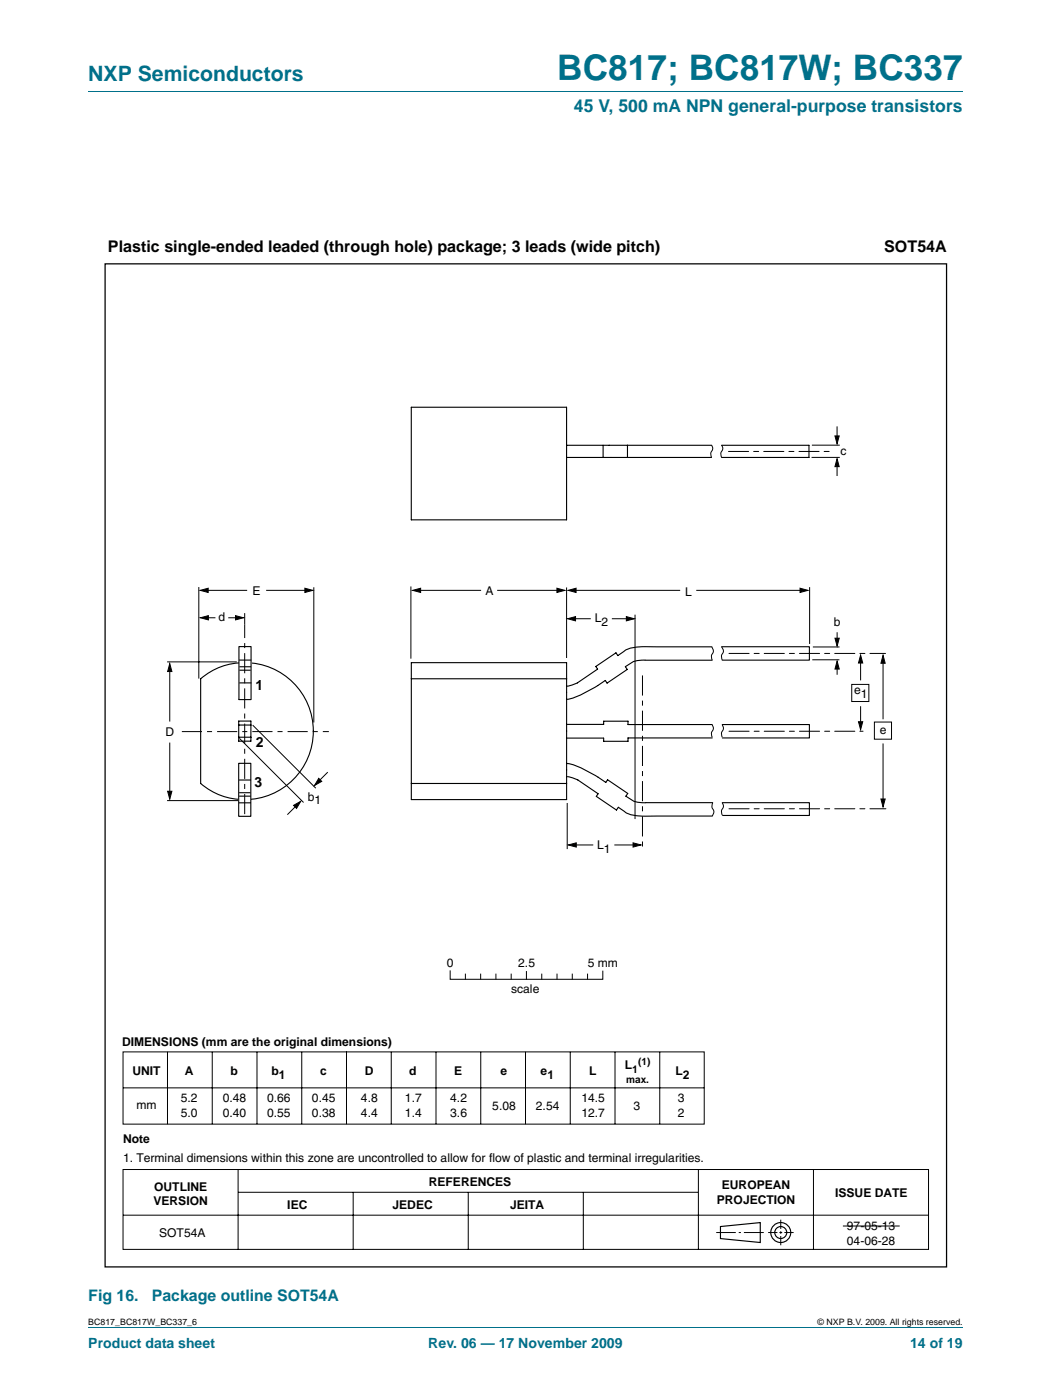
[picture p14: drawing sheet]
<svg xmlns="http://www.w3.org/2000/svg" width="210mm" height="280mm" viewBox="0 0 210 280" stroke-linecap="round" stroke-linejoin="round" font-family="sans-serif">
<defs><g id="words">
<text font-size="7" fill="#00708a" x="111.3" y="16">BC817; BC817W; BC337</text>
<text font-size="4.2" fill="#00708a" x="17.6" y="16.2">NXP Semiconductors</text>
<text font-size="3.5" fill="#00708a" x="114.6" y="22.4">45 V, 500 mA NPN general-purpose transistors</text>
<g font-size="3.2">
<text x="21.6" y="50.4">Plastic single-ended leaded (through hole) package; 3 leads (wide pitch)</text>
<text x="176.6" y="50.4">SOT54A</text>
</g>
<g font-size="3.2" fill="#00708a">
<text x="17.6" y="260">Fig 16.</text>
<text x="30.3" y="260">Package outline SOT54A</text>
</g>
<g font-size="2.8">
<text x="51" y="137.8">1</text>
<text x="51.1" y="149.3">2</text>
<text x="50.8" y="157.4">3</text>
</g>
<g font-size="2.8" fill="#00708a">
<text x="17.6" y="269.3">Product data sheet</text>
<text x="85.5" y="269.3">Rev. 06 — 17 November 2009</text>
<text x="181.8" y="269.3">14 of 19</text>
</g>
<g font-size="2.4">
<text x="167.8" y="90.8">c</text>
<text x="50.4" y="118.8">E</text>
<text x="96.9" y="118.9">A</text>
<text x="136.8" y="119">L</text>
<text x="43.7" y="124.2">d</text>
<text x="118.8" y="124.4">L</text>
<text x="120.1" y="125.2">2</text>
<text x="166.5" y="125">b</text>
<text x="170.6" y="138.8">e</text>
<text x="171.9" y="139.6">1</text>
<text x="33" y="147.1">D</text>
<text x="175.7" y="146.7">e</text>
<text x="61.5" y="160">b</text>
<text x="62.8" y="160.6">1</text>
<text x="119.3" y="169.6">L</text>
<text x="120.6" y="170.4">1</text>
<text x="89.2" y="193.2">0</text>
<text x="103.5" y="193.2">2.5</text>
<text x="117.4" y="193.2">5 mm</text>
<text x="102.1" y="198.5">scale</text>
<text x="24.4" y="208.9">DIMENSIONS (mm are the original dimensions)</text>
<text x="26.4" y="214.7">UNIT</text>
<text x="36.9" y="214.8">A</text>
<text x="46" y="214.8">b</text>
<text x="54.2" y="214.8">b</text>
<text x="55.7" y="215.6">1</text>
<text x="63.9" y="214.8">c</text>
<text x="72.8" y="214.8">D</text>
<text x="81.7" y="214.8">d</text>
<text x="90.7" y="214.8">E</text>
<text x="99.9" y="214.8">e</text>
<text x="108" y="214.8">e</text>
<text x="109.3" y="215.6">1</text>
<text x="117.7" y="214.8">L</text>
<text x="124.8" y="213.7">L</text>
<text x="134.9" y="214.8">L</text>
<text x="136.4" y="215.6">2</text>
<text x="27.2" y="221.7">mm</text>
<text x="36.1" y="220.2">5.2</text>
<text x="44.5" y="220.2">0.48</text>
<text x="53.3" y="220.2">0.66</text>
<text x="62.3" y="220.2">0.45</text>
<text x="72.1" y="220.2">4.8</text>
<text x="80.9" y="220.2">1.7</text>
<text x="89.9" y="220.2">4.2</text>
<text x="98.3" y="221.7">5.08</text>
<text x="107" y="221.7">2.54</text>
<text x="116.1" y="220.2">14.5</text>
<text x="126.5" y="221.7">3</text>
<text x="135.4" y="220.2">3</text>
<text x="36.1" y="223.2">5.0</text>
<text x="44.5" y="223.2">0.40</text>
<text x="53.3" y="223.2">0.55</text>
<text x="62.3" y="223.2">0.38</text>
<text x="72.1" y="223.2">4.4</text>
<text x="80.9" y="223.2">1.4</text>
<text x="89.9" y="223.2">3.6</text>
<text x="116.1" y="223.2">12.7</text>
<text x="135.4" y="223.2">2</text>
<text x="24.6" y="228.5">Note</text>
<text x="24.6" y="232.1">1. Terminal dimensions within this zone are uncontrolled to allow for flow of plastic and terminal irregularities.</text>
<text x="30.8" y="237.9">OUTLINE</text>
<text x="85.6" y="236.9">REFERENCES</text>
<text x="144.2" y="237.6">EUROPEAN</text>
<text x="166.8" y="239.2">ISSUE DATE</text>
<text x="30.7" y="240.9">VERSION</text>
<text x="57.4" y="241.5">IEC</text>
<text x="78.4" y="241.5">JEDEC</text>
<text x="101.9" y="241.5">JEITA</text>
<text x="143.2" y="240.6">PROJECTION</text>
<text x="169.1" y="245.8">97-05-13</text>
<text x="31.8" y="247.1">SOT54A</text>
<text x="169.1" y="248.7">04-06-28</text>
</g>
<text font-size="2.1" x="126.3" y="214.5">1</text>
<g font-size="2">
<text x="127.4" y="212.9">(1)</text>
<text x="125.1" y="216.4">max.</text>
</g>
<g font-size="1.8">
<text x="17.6" y="264.7">BC817_BC817W_BC337_6</text>
<text x="163.3" y="264.7">© NXP B.V. 2009. All rights reserved.</text>
</g>
</g></defs>
<path d="M17.6 18.3h174.7M17.6 265.3h174.7" fill="none" stroke="#00708a" stroke-width=".2"/>
<g fill="none" stroke="#000" stroke-width=".2">
<path d="M142.1 88.9l.1 .2a1.41 1.41 0 0 1-.3 1.5l.2 .8M144.1 88.9l.1 .2a1.41 1.41 0 0 1-.2 1.5l.1 .8M162.1 91.4h5.6M162.1 89h5.6M166.8 87.1h.8l-.4 1.6zM167.2 91.7l.4 1.5h-.8zM167.2 85.2v2.5M167.2 92.9v2.2M39.7 117.3v18.3M40 118l1.6-.5v.9zM40.9 118h8.5M53.2 118h8.4"/>
<path d="M60.9 117.5l1.6 .5-1.6 .4zM62.7 117.3v27.1M82.1 117.2v14.4M82.4 118l1.6-.5v.9zM83.4 118h12.7M99.3 118h12.7M111.2 117.5l1.6 .5-1.6 .4zM113.2 117.4v14.1M113.5 118l1.6-.5v.9zM114.4 118h21.4M139.1 118h21.4M159.8 117.5l1.6 .5-1.6 .4z"/>
<path d="M161.7 117.3v11.4M33.4 132.3h13.9M33.9 132.6l.4 1.6h-.8zM33.9 133.9v10.3M40 123.4l1.6-.4v.9zM40.9 123.4h2.1M45.6 123.4h2.3M47 123l1.6 .4-1.6 .5zM113.4 123.6l1.5-.4v.9zM114.6 123.6h3.4M122.2 123.6h4.5M125.1 123.2l1.6 .4-1.6 .5z"/>
<path d="M142.2 129.3v.1a1.42 1.42 0 0 1-.1 1.7l.1 .8M144.1 129.2l.2 .4a1.36 1.36 0 0 1-.2 1.5l.1 .8M162.2 131.8h5.4M162.3 129.3h5.4M166.8 127.5h.8l-.4 1.6zM167.2 132.1l.4 1.6h-.8zM167.2 126.3v1.8M167.2 133.4v1.4M170.1 136.8h3.4v3.4h-3.4zM171.9 130.9l.4 1.6h-.8zM171.9 132.2v3.8M176.4 130.9l.4 1.6h-.9z"/>
<path d="M176.4 132.2v11.5M33.4 160h14.5M33.5 158.1h.8l-.4 1.6zM33.9 148.4v10.3M47.8 147.5l12.8 12.9M50.5 144.9l12.6 12.6M63.7 155.5l.6 .6-1.5 .8zM65.5 154.3l-2.4 2.4M142.2 144.9l.1 .1a1.41 1.41 0 0 1-.2 1.5l.1 .8M144.2 144.9l.1 .1a1.41 1.41 0 0 1-.2 1.5l.1 .8M171.5 144.2h.8l-.4 1.6zM171.9 141.1v3.7"/>
<path d="M174.6 144.3h3.5v3.4h-3.5zM175.9 159.7h.9l-.4 1.5zM176.4 148.6v11.7M58.6 160.9l1.5-.8-.9 1.4zM59.8 160.4l-2.4 2.4M113.3 160.5v9.2M113.5 168.8l1.6-.4v.9zM114.7 168.8h3.8M122.7 168.8h4M126.4 168.4l1.6 .4-1.6 .5zM142.3 160.4v.2a1.69 1.69 0 0 0 .3 1.6l-.3 .9M144.2 160.4l.1 .1a1.41 1.41 0 0 1-.2 1.6l.1 .8"/>
<path d="M89.9 194v1.7h30.5v-1.6M92.9 194.7v.9M96 194.7v.9M99 194.7v.9M102.1 194.7v.9M105.1 194.1v1.6M108.2 194.7v.9M111.2 194.7v.9M114.3 194.7v.9M117.3 194.7v.9M24.6 210.2h116v14.4h-116zM24.6 217.4h116"/>
<path d="M33.5 210.2v14.4M42.4 210.2v14.4M51.3 210.2v14.4M60.3 210.2v14.4M69.2 210.1v14.5M78.1 210.2v14.4M87.1 210.2v14.4M96 210.2v14.4M105 210.2v14.4M113.9 210.2v14.4M122.8 210.2v14.4M131.8 210.2v14.4"/>
<path d="M24.6 233.7h160.8v16h-160.8zM47.6 233.7v16M47.6 238.2h91.8M70.5 238.2v11.5M93.5 238.2v11.5M116.5 238.2v11.5M139.5 233.7v16M162.5 233.7v16M24.6 242.8h160.8M143 246.3h4M147.5 246.3h.5M148.6 246.3h3.9"/>
<path d="M153.4 246.3h1.9M155.7 246.3h.5M155.9 243.7v1.9M155.9 246v.5M155.9 247v1.8M156.7 246.3h1.8"/>
</g>
<g fill="none" stroke="#000" stroke-width=".23">
<path d="M143.9 245.1l7.9-.8v4l-7.9-.8z"/>
<circle cx="155.9" cy="246.3" r="1.2"/>
<circle cx="155.9" cy="246.3" r="1.99"/>
</g>
<g fill="#000">
<path d="M167.2 91.7l.4 1.5h-.8zM166.8 87.1h.8l-.4 1.6zM40 118l1.6-.5v.9zM60.9 117.5l1.6 .5-1.6 .4zM82.4 118l1.6-.5v.9zM111.2 117.5l1.6 .5-1.6 .4zM113.5 118l1.6-.5v.9zM159.8 117.5l1.6 .5-1.6 .4zM33.9 132.6l.4 1.6h-.8zM40 123.4l1.6-.4v.9zM47 123l1.6 .4-1.6 .5zM113.4 123.6l1.5-.4v.9z"/>
<path d="M125.1 123.2l1.6 .4-1.6 .5zM167.2 132.1l.4 1.6h-.8zM166.8 127.5h.8l-.4 1.6zM171.9 130.9l.4 1.6h-.8zM176.4 130.9l.4 1.6h-.9zM33.5 158.1h.8l-.4 1.6zM63.7 155.5l.6 .6-1.5 .8zM171.5 144.2h.8l-.4 1.6zM175.9 159.7h.9l-.4 1.5zM58.6 160.9l1.5-.8-.9 1.4zM113.5 168.8l1.6-.4v.9zM126.4 168.4l1.6 .4-1.6 .5z"/>
</g>
<path d="M128.3 135v34.7M36.3 146.2h29.4" fill="none" stroke="#000" stroke-width=".2" stroke-dasharray="4 1 1 1" stroke-linecap="butt"/>
<g fill="none" stroke="#000" stroke-width=".22">
<path d="M82.1 81.4h31.1v22.5h-31.1zM113.2 91.4h28.9M113.2 89h28.9M120.5 89v2.4M125.3 89v2.4M144.1 89h17.5v2.4h-17.5M40.1 135.6a13.7 13.7 0 0 1 18.7 1.1 13.7 13.7 0 0 1 0 18.8 13.7 13.7 0 0 1-18.7 1.1zM47.7 139.7h2.4M82.1 132.4h31.1v27.4h-31.1zM82.1 135.6h31.1M142.2 129.3h-11a14.4 14.4 0 0 0-6.1 .5l-1.7 1.2-.4-.6-4 2.8 .4 .5-4.1 2.8-2.1 .6M142.2 131.9h-13.4l-1.6 .1-.8 .2-1.5 1 .4 .6-4.1 2.7-.3-.5a27.5 27.5 0 0 1-6.9 3.6l-.8 .1"/>
<path d="M144.1 129.2h17.5v2.7h-17.4M47.7 144.1h2.4v4h-2.4zM47.7 147.3h2.4M47.7 144.9h2.4M82.1 156.6h31.1M113.3 144.8h7.3v-.7h4.8v.7h16.8M113.3 152.6a21.7 21.7 0 0 1 7.7 3.7l.3-.5 4.1 2.7-.4 .6 1.5 1 .8 .2 1.6 .1h13.4M113.3 155.2l2.1 .7 4.1 2.7-.4 .5 4 2.8 .4-.6a6.6 6.6 0 0 0 5.4 1.8h13.4M142.3 147.5h-16.9v.6h-4.8v-.6h-7.3M144.2 144.8h17.4v2.6M144.3 147.5h17.3M144.2 160.4h17.4v2.5h-17.3"/>
</g>
<path d="M21 52.7h168v200.5h-168z" fill="none" stroke="#000" stroke-width=".25"/>
<path d="M145.5 90.2h20.5M145.6 130.6h31.3M145.6 146.1h26.8M145.6 161.6h31.3" fill="none" stroke="#000" stroke-width=".2" stroke-dasharray="4 1 1 1"/>
<path d="M47.7 129.2h2.4v10.6h-2.4z" fill="#fff"/>
<path d="M47.7 129.2h2.4v10.6h-2.4zM47.8 131.9h2.4M47.8 136.5h2.4M47.8 133.2h2.3M47.8 133.9h2.3" fill="none" stroke="#000" stroke-width=".22"/>
<path d="M47.7 152.5h2.4v10.6h-2.4z" fill="#fff"/>
<path d="M47.7 152.5h2.4v10.6h-2.4zM47.7 155.9h2.5M47.8 159.1h2.3M47.8 158.4h2.2M47.7 160.4h2.4" fill="none" stroke="#000" stroke-width=".22"/>
<path d="M48.9 122.5v2.3M126.8 122.8v40.9M168.3 245h11.4" fill="none" stroke="#000" stroke-width=".2"/>
<path d="M48.9 162.7v-37.9" fill="none" stroke="#000" stroke-width=".2" stroke-dasharray="4 1 1 1" stroke-linecap="butt"/>
<use href="#words"/>
</svg>
